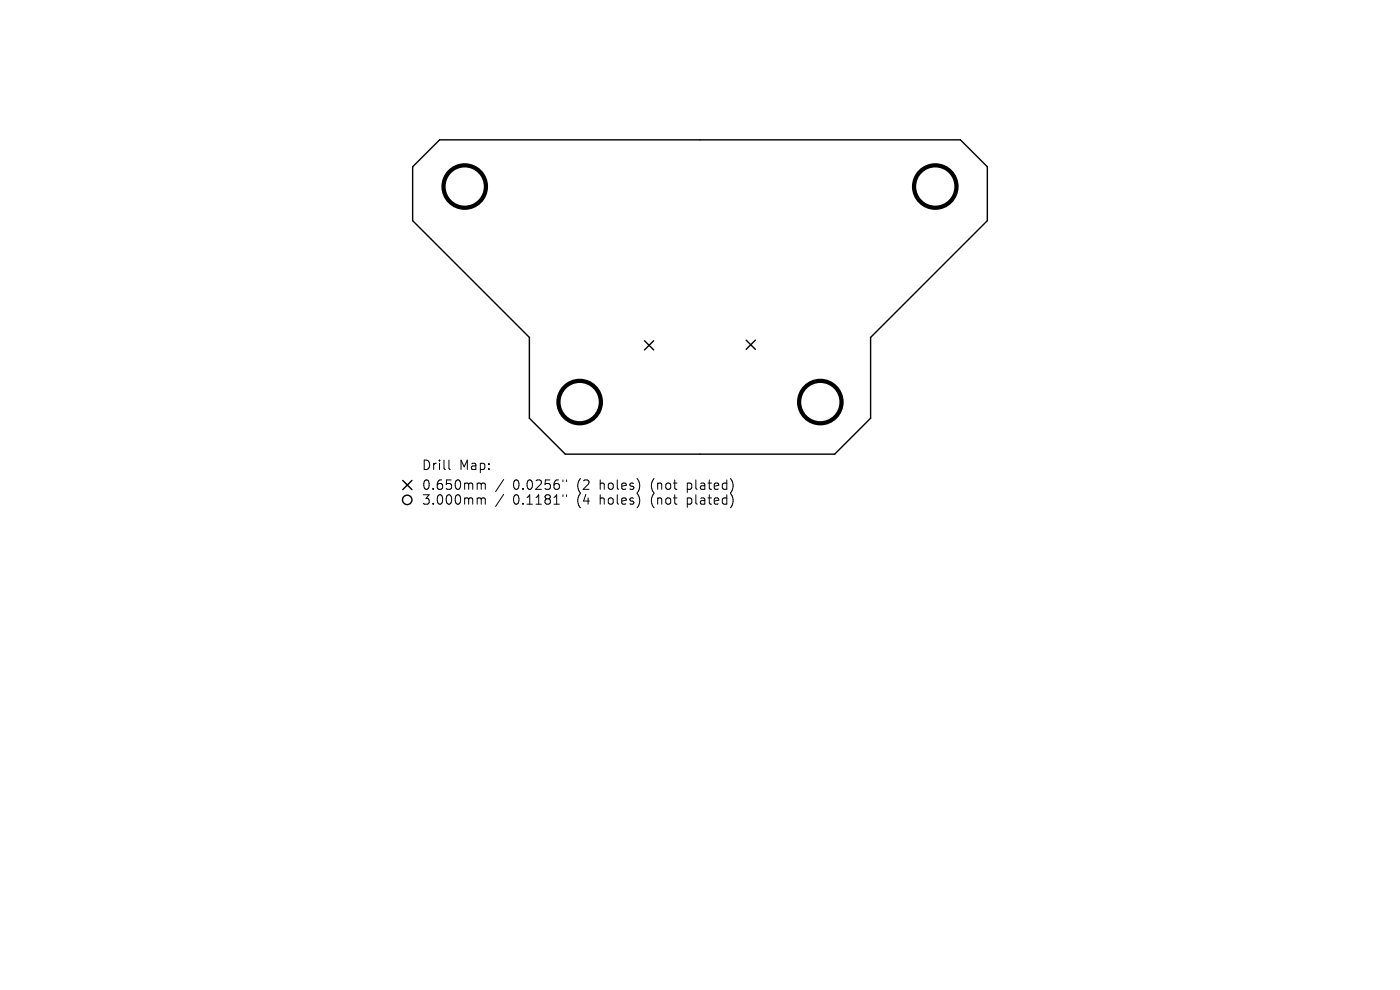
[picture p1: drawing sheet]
<svg xmlns="http://www.w3.org/2000/svg" width="297mm" height="210mm" viewBox="0 0 297 210" stroke-linecap="round" stroke-linejoin="round" font-family="sans-serif">
<defs><g id="words">
<g font-size="2.8">
<text x="89.4" y="100">Drill</text>
<text x="97.4" y="100">Map:</text>
<text x="89.4" y="104.2">0.650mm</text>
<text x="89.4" y="107.3">3.000mm</text>
<text x="108.8" y="104.2">0.0256&quot;</text>
<text x="108.8" y="107.3">0.1181&quot;</text>
<text x="122.6" y="104.2">(2</text>
<text x="122.6" y="107.3">(4</text>
<text x="127.5" y="104.2">holes)</text>
<text x="127.5" y="107.3">holes)</text>
<text x="138.6" y="104.2">(not</text>
<text x="138.6" y="107.3">(not</text>
<text x="146.4" y="104.2">plated)</text>
<text x="146.4" y="107.3">plated)</text>
</g>
</g></defs>
<g fill="none" stroke="#000" stroke-width=".3">
<path d="M87.5 35.4l5.8-5.7h110.4l5.8 5.7v11.4l-24.8 24.8v17.1l-7.6 7.6h-57.2l-7.6-7.6v-17.1l-24.8-24.8zM136.7 72.3l2 1.9M138.7 72.3l-2 1.9M158.3 72.2l1.9 1.9M160.2 72.2l-1.9 1.9M85.4 101.9l2 2M87.4 101.9l-2 2"/>
<circle cx="86.4" cy="106" r="1"/>
</g>
<g fill="none" stroke="#000" stroke-width=".9">
<circle cx="98.6" cy="39.6" r="4.5"/>
<circle cx="198.4" cy="39.6" r="4.5"/>
<circle cx="123" cy="85.3" r="4.5"/>
<circle cx="174" cy="85.3" r="4.5"/>
</g>
<g fill="none" stroke="#000" stroke-width=".21">
<path d="M95.2 97.6v1.7l.3 .3M101.5 102.5l.5 .1 .1 .2M101.5 105.6l.5 .1 .1 .2M102.1 102.8l.3-.3 .5 .1 .1 1.2M102.1 102.8v1M102.1 105.9v1.1M102.1 105.9l.3-.3 .5 .1 .1 1.3M106.9 101.7l-1.8 2.6M106.9 104.9l-1.8 2.5M119.4 101.8v.4M119.4 105v.3M120.2 101.8v.4"/>
<path d="M120.2 105v.3"/>
</g>
<use href="#words"/>
</svg>
